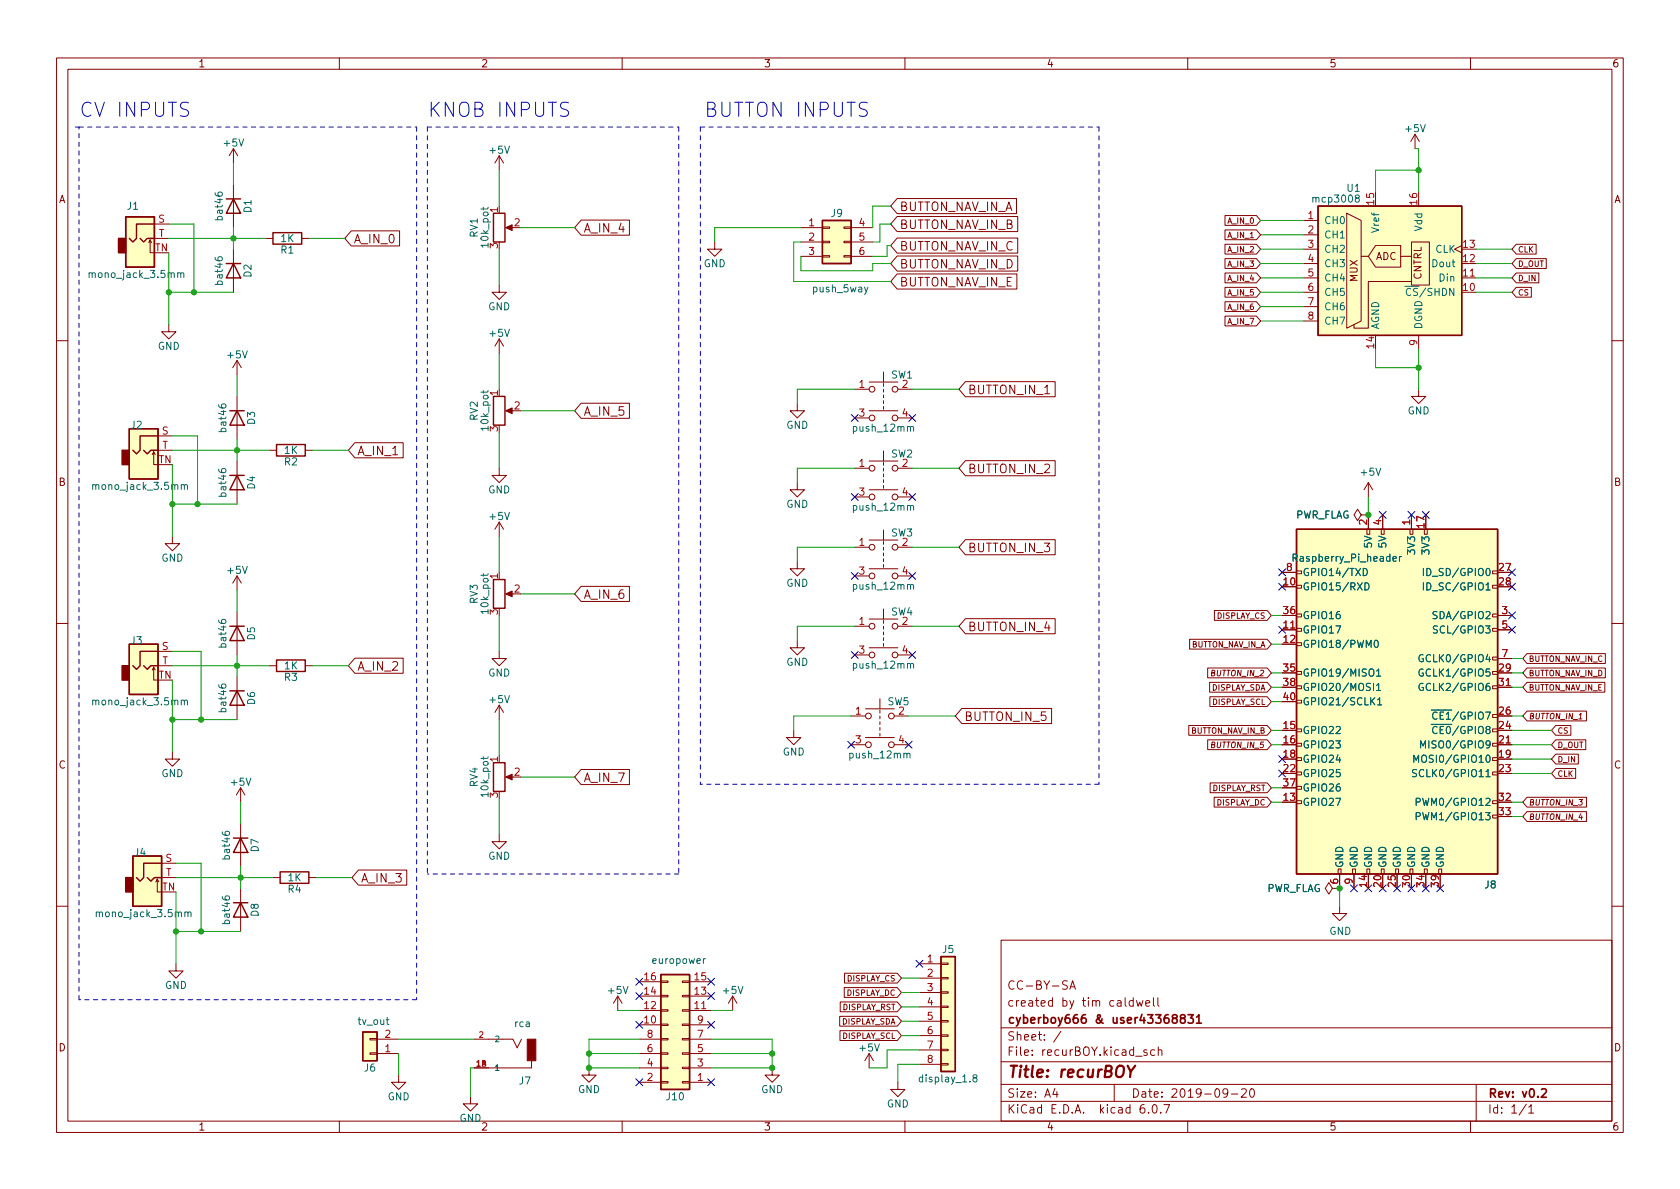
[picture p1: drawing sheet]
<svg xmlns="http://www.w3.org/2000/svg" width="297mm" height="210mm" viewBox="0 0 297 210" stroke-linecap="round" stroke-linejoin="round" font-family="sans-serif">
<defs><g id="words">
<g font-size="3.5" fill="#0000c2">
<text x="14" y="20.7">CV INPUTS</text>
<text x="75.6" y="20.7">KNOB INPUTS</text>
<text x="124.5" y="20.7">BUTTON INPUTS</text>
</g>
<text font-size="2.8" fill="#840000" x="178" y="190.6">Title: recurBOY</text>
<g font-size="2.1" fill="#840000">
<text x="103.1" y="41.1">A_IN_4</text>
<text x="159" y="40.5">BUTTON_NAV_IN_B</text>
<text x="159" y="37.3">BUTTON_NAV_IN_A</text>
<text x="62.5" y="43">A_IN_0</text>
<text x="159" y="47.5">BUTTON_NAV_IN_D</text>
<text x="159" y="44.3">BUTTON_NAV_IN_C</text>
<text x="159" y="50.6">BUTTON_NAV_IN_E</text>
<text x="171.1" y="69.7">BUTTON_IN_1</text>
<text x="103.1" y="73.5">A_IN_5</text>
<text x="63.1" y="80.5">A_IN_1</text>
<text x="171.1" y="83.7">BUTTON_IN_2</text>
<text x="171.1" y="97.6">BUTTON_IN_3</text>
<text x="103.1" y="105.9">A_IN_6</text>
<text x="171.1" y="111.6">BUTTON_IN_4</text>
<text x="63.1" y="118.6">A_IN_2</text>
<text x="170.4" y="127.5">BUTTON_IN_5</text>
<text x="103.1" y="138.3">A_IN_7</text>
<text x="63.8" y="156.1">A_IN_3</text>
<text x="178" y="178">created by tim caldwell</text>
<text x="178" y="175">CC-BY-SA</text>
<text x="178" y="184">Sheet: /</text>
<text x="178" y="181">cyberboy666 &amp; user43368831</text>
<text x="178" y="186.7">File: recurBOY.kicad_sch</text>
<text x="178" y="196.9">KiCad E.D.A. kicad 6.0.7</text>
<text x="178" y="194.1">Size: A4</text>
<text x="200" y="194.1">Date: 2019-09-20</text>
<text x="263" y="194.1">Rev: v0.2</text>
<text x="263" y="196.9">Id: 1/1</text>
</g>
<g font-size="1.8" fill="#840000">
<text x="35" y="11.9">1</text>
<text x="85" y="11.9">2</text>
<text x="135" y="11.9">3</text>
<text x="185" y="11.9">4</text>
<text x="235" y="11.9">5</text>
<text x="285" y="11.9">6</text>
<text x="10.3" y="35.9">A</text>
<text x="285.3" y="35.9">A</text>
<text x="243.2" y="46">ADC</text>
<text x="240" y="49.8" transform="rotate(-90 240 49.8)">MUX</text>
<text x="251.3" y="49.5" transform="rotate(-90 251.3 49.5)">CNTRL</text>
<text x="10.3" y="85.9">B</text>
<text x="285.3" y="85.9">B</text>
<text x="10.3" y="135.9">C</text>
<text x="285.3" y="135.9">C</text>
<text x="10.3" y="185.9">D</text>
<text x="285.3" y="185.9">D</text>
<text x="35" y="199.9">1</text>
<text x="85" y="199.9">2</text>
<text x="135" y="199.9">3</text>
<text x="185" y="199.9">4</text>
<text x="235" y="199.9">5</text>
<text x="285" y="199.9">6</text>
</g>
<g font-size="1.8" fill="#006464">
<text x="248.6" y="23.4">+5V</text>
<text x="39.7" y="25.9">+5V</text>
<text x="86.7" y="27.2">+5V</text>
<text x="232.4" y="35.8">mcp3008</text>
<text x="238.2" y="33.9">U1</text>
<text x="22.5" y="37.1">J1</text>
<text x="39.4" y="38.8" transform="rotate(-90 39.4 38.8)">bat46</text>
<text x="44.4" y="37.6" transform="rotate(-90 44.4 37.6)">D1</text>
<text x="84.5" y="42" transform="rotate(-90 84.5 42)">RV1</text>
<text x="147" y="38.3">J9</text>
<text x="234.1" y="39.6">CH0</text>
<text x="243.8" y="40.9" transform="rotate(-90 243.8 40.9)">Vref</text>
<text x="251.5" y="40.8" transform="rotate(-90 251.5 40.8)">Vdd</text>
<text x="49.7" y="44.8">R1</text>
<text x="49.7" y="42.8">1K</text>
<text x="86.4" y="43.6" transform="rotate(-90 86.4 43.6)">10k_pot</text>
<text x="88" y="43.9" transform="rotate(-90 88 43.9)">3</text>
<text x="124.4" y="47.2">GND</text>
<text x="234.1" y="42.2">CH1</text>
<text x="234.1" y="44.7">CH2</text>
<text x="234.1" y="47.2">CH3</text>
<text x="253.4" y="47.2">Dout</text>
<text x="253.8" y="44.7">CLK</text>
<text x="16.2" y="49.1">mono_jack_3.5mm</text>
<text x="39.4" y="50.2" transform="rotate(-90 39.4 50.2)">bat46</text>
<text x="44.4" y="49" transform="rotate(-90 44.4 49)">D2</text>
<text x="143.8" y="51.7">push_5way</text>
<text x="234.1" y="49.8">CH4</text>
<text x="234.1" y="52.3">CH5</text>
<text x="248.1" y="52.3">~{CS}/SHDN</text>
<text x="254.6" y="49.8">Din</text>
<text x="86.3" y="54.9">GND</text>
<text x="86.7" y="59.6">+5V</text>
<text x="234.1" y="54.9">CH6</text>
<text x="234.1" y="57.4">CH7</text>
<text x="243.8" y="58.3" transform="rotate(-90 243.8 58.3)">AGND</text>
<text x="251.5" y="58.3" transform="rotate(-90 251.5 58.3)">DGND</text>
<text x="27.9" y="61.8">GND</text>
<text x="40.3" y="63.4">+5V</text>
<text x="157.6" y="66.9">SW1</text>
<text x="23.1" y="75.8">J2</text>
<text x="40" y="76.2" transform="rotate(-90 40 76.2)">bat46</text>
<text x="45.1" y="75" transform="rotate(-90 45.1 75)">D3</text>
<text x="84.5" y="74.4" transform="rotate(-90 84.5 74.4)">RV2</text>
<text x="86.4" y="76" transform="rotate(-90 86.4 76)">10k_pot</text>
<text x="88" y="76.3" transform="rotate(-90 88 76.3)">3</text>
<text x="139" y="75.8">GND</text>
<text x="151" y="76.3">push_12mm</text>
<text x="248.9" y="73.3">GND</text>
<text x="50.3" y="82.3">R2</text>
<text x="50.3" y="80.3">1K</text>
<text x="157.6" y="80.9">SW2</text>
<text x="16.9" y="86.6">mono_jack_3.5mm</text>
<text x="40" y="87.6" transform="rotate(-90 40 87.6)">bat46</text>
<text x="45.1" y="86.5" transform="rotate(-90 45.1 86.5)">D4</text>
<text x="86.3" y="87.2">GND</text>
<text x="139" y="89.8">GND</text>
<text x="240.7" y="84.1">+5V</text>
<text x="86.7" y="91.9">+5V</text>
<text x="151" y="90.3">push_12mm</text>
<text x="157.6" y="94.9">SW3</text>
<text x="228.9" y="91.7">PWR_FLAG</text>
<text x="28.5" y="99.3">GND</text>
<text x="40.3" y="101.5">+5V</text>
<text x="229" y="99.3">Raspberry_Pi_header</text>
<text x="230.3" y="101.8">GPIO14/TXD</text>
<text x="242.6" y="96.8" transform="rotate(-90 242.6 96.8)">5V</text>
<text x="245.1" y="96.8" transform="rotate(-90 245.1 96.8)">5V</text>
<text x="250.2" y="97.8" transform="rotate(-90 250.2 97.8)">3V3</text>
<text x="252.7" y="101.8">ID_SD/GPIO0</text>
<text x="252.7" y="97.8" transform="rotate(-90 252.7 97.8)">3V3</text>
<text x="84.5" y="106.7" transform="rotate(-90 84.5 106.7)">RV3</text>
<text x="139" y="103.8">GND</text>
<text x="151" y="104.3">push_12mm</text>
<text x="230.3" y="104.4">GPIO15/RXD</text>
<text x="252.7" y="104.4">ID_SC/GPIO1</text>
<text x="23.1" y="113.9">J3</text>
<text x="45.1" y="113.1" transform="rotate(-90 45.1 113.1)">D5</text>
<text x="86.4" y="108.4" transform="rotate(-90 86.4 108.4)">10k_pot</text>
<text x="88" y="108.7" transform="rotate(-90 88 108.7)">3</text>
<text x="157.6" y="108.8">SW4</text>
<text x="230.3" y="112">GPIO17</text>
<text x="230.3" y="109.5">GPIO16</text>
<text x="254.1" y="109.5">SDA/GPIO2</text>
<text x="254.3" y="112">SCL/GPIO3</text>
<text x="40" y="114.3" transform="rotate(-90 40 114.3)">bat46</text>
<text x="50.3" y="118.4">1K</text>
<text x="86.3" y="119.6">GND</text>
<text x="139" y="117.7">GND</text>
<text x="151" y="118.2">push_12mm</text>
<text x="230.3" y="114.5">GPIO18/PWM0</text>
<text x="230.3" y="119.6">GPIO19/MISO1</text>
<text x="251.9" y="119.6">GCLK1/GPIO5</text>
<text x="251.9" y="117.1">GCLK0/GPIO4</text>
<text x="16.9" y="124.7">mono_jack_3.5mm</text>
<text x="40" y="125.7" transform="rotate(-90 40 125.7)">bat46</text>
<text x="45.1" y="124.6" transform="rotate(-90 45.1 124.6)">D6</text>
<text x="50.3" y="120.4">R3</text>
<text x="86.7" y="124.3">+5V</text>
<text x="156.9" y="124.7">SW5</text>
<text x="230.3" y="122.2">GPIO20/MOSI1</text>
<text x="230.3" y="124.7">GPIO21/SCLK1</text>
<text x="251.9" y="122.2">GCLK2/GPIO6</text>
<text x="230.3" y="129.8">GPIO22</text>
<text x="253.1" y="129.8">~{CE0}/GPIO8</text>
<text x="253.1" y="127.2">~{CE1}/GPIO7</text>
<text x="28.5" y="137.4">GND</text>
<text x="138.4" y="133.6">GND</text>
<text x="150.4" y="134.1">push_12mm</text>
<text x="230.3" y="132.3">GPIO23</text>
<text x="230.3" y="134.9">GPIO24</text>
<text x="230.3" y="137.4">GPIO25</text>
<text x="251.1" y="137.4">SCLK0/GPIO11</text>
<text x="251.4" y="134.9">MOSI0/GPIO10</text>
<text x="252.4" y="132.3">MISO0/GPIO9</text>
<text x="40.9" y="138.9">+5V</text>
<text x="84.5" y="139.1" transform="rotate(-90 84.5 139.1)">RV4</text>
<text x="86.4" y="140.8" transform="rotate(-90 86.4 140.8)">10k_pot</text>
<text x="88" y="141.1" transform="rotate(-90 88 141.1)">3</text>
<text x="230.3" y="142.5">GPIO27</text>
<text x="230.3" y="139.9">GPIO26</text>
<text x="251.6" y="142.5">PWM0/GPIO12</text>
<text x="251.6" y="145">PWM1/GPIO13</text>
<text x="23.8" y="151.4">J4</text>
<text x="40.6" y="151.8" transform="rotate(-90 40.6 151.8)">bat46</text>
<text x="45.7" y="150.6" transform="rotate(-90 45.7 150.6)">D7</text>
<text x="50.9" y="155.8">1K</text>
<text x="86.3" y="152">GND</text>
<text x="237.5" y="153.5" transform="rotate(-90 237.5 153.5)">GND</text>
<text x="240" y="153.5" transform="rotate(-90 240 153.5)">GND</text>
<text x="242.6" y="153.5" transform="rotate(-90 242.6 153.5)">GND</text>
<text x="245.1" y="153.5" transform="rotate(-90 245.1 153.5)">GND</text>
<text x="247.6" y="153.5" transform="rotate(-90 247.6 153.5)">GND</text>
<text x="250.2" y="153.5" transform="rotate(-90 250.2 153.5)">GND</text>
<text x="252.7" y="153.5" transform="rotate(-90 252.7 153.5)">GND</text>
<text x="255.3" y="153.5" transform="rotate(-90 255.3 153.5)">GND</text>
<text x="50.9" y="157.9">R4</text>
<text x="223.8" y="157.7">PWR_FLAG</text>
<text x="262.5" y="157.1">J8</text>
<text x="17.5" y="162.2">mono_jack_3.5mm</text>
<text x="40.6" y="163.2" transform="rotate(-90 40.6 163.2)">bat46</text>
<text x="45.7" y="162" transform="rotate(-90 45.7 162)">D8</text>
<text x="235" y="165.3">GND</text>
<text x="115.5" y="170.4">europower</text>
<text x="166.7" y="168.5">J5</text>
<text x="29.1" y="174.9">GND</text>
<text x="107.6" y="175.8">+5V</text>
<text x="127.9" y="175.8">+5V</text>
<text x="63.4" y="181.2">tv_out</text>
<text x="91.1" y="181.6">rca</text>
<text x="152.1" y="185.9">+5V</text>
<text x="64.4" y="189.5">J6</text>
<text x="91.8" y="191.8">J7</text>
<text x="162.9" y="191.4">display_1.8</text>
<text x="68.5" y="194.6">GND</text>
<text x="102.2" y="193.3">GND</text>
<text x="117.9" y="194.6">J10</text>
<text x="134.6" y="193.3">GND</text>
<text x="156.8" y="195.8">GND</text>
<text x="81.2" y="198.4">GND</text>
</g>
<g font-size="1.8" fill="#a90000">
<text x="28" y="39.4">S</text>
<text x="28" y="41.9">T</text>
<text x="88" y="37.6" transform="rotate(-90 88 37.6)">1</text>
<text x="90.9" y="40">2</text>
<text x="143" y="40">1</text>
<text x="151.9" y="40">4</text>
<text x="231.3" y="38.7">1</text>
<text x="231.3" y="41.3">2</text>
<text x="243" y="36.2" transform="rotate(-90 243 36.2)">15</text>
<text x="250.6" y="36.2" transform="rotate(-90 250.6 36.2)">16</text>
<text x="27.4" y="44.4">TN</text>
<text x="143" y="42.5">2</text>
<text x="143" y="45.1">3</text>
<text x="151.9" y="42.5">5</text>
<text x="151.9" y="45.1">6</text>
<text x="231.3" y="43.8">3</text>
<text x="231.3" y="46.3">4</text>
<text x="258.7" y="46.3">12</text>
<text x="258.7" y="43.8">13</text>
<text x="231.3" y="48.9">5</text>
<text x="231.3" y="51.4">6</text>
<text x="231.3" y="54">7</text>
<text x="258.7" y="51.4">10</text>
<text x="258.7" y="48.9">11</text>
<text x="231.3" y="56.5">8</text>
<text x="243" y="61.6" transform="rotate(-90 243 61.6)">14</text>
<text x="250.6" y="61.1" transform="rotate(-90 250.6 61.1)">9</text>
<text x="88" y="70" transform="rotate(-90 88 70)">1</text>
<text x="151.9" y="68.6">1</text>
<text x="159.5" y="68.6">2</text>
<text x="28.6" y="76.8">S</text>
<text x="90.9" y="72.4">2</text>
<text x="151.9" y="73.7">3</text>
<text x="159.5" y="73.7">4</text>
<text x="28" y="81.9">TN</text>
<text x="28.7" y="79.4">T</text>
<text x="151.9" y="82.5">1</text>
<text x="159.5" y="82.5">2</text>
<text x="151.9" y="87.6">3</text>
<text x="159.5" y="87.6">4</text>
<text x="241.7" y="92.8" transform="rotate(-90 241.7 92.8)">2</text>
<text x="244.2" y="92.8" transform="rotate(-90 244.2 92.8)">4</text>
<text x="249.3" y="92.8" transform="rotate(-90 249.3 92.8)">1</text>
<text x="251.8" y="93.3" transform="rotate(-90 251.8 93.3)">17</text>
<text x="151.9" y="96.5">1</text>
<text x="151.9" y="101.6">3</text>
<text x="159.5" y="96.5">2</text>
<text x="159.5" y="101.6">4</text>
<text x="227.5" y="101">8</text>
<text x="265.1" y="101">27</text>
<text x="88" y="102.3" transform="rotate(-90 88 102.3)">1</text>
<text x="90.9" y="104.8">2</text>
<text x="227" y="103.5">10</text>
<text x="265.1" y="103.5">28</text>
<text x="151.9" y="110.5">1</text>
<text x="159.5" y="110.5">2</text>
<text x="227" y="111.1">11</text>
<text x="227" y="113.7">12</text>
<text x="227" y="108.6">36</text>
<text x="265.6" y="108.6">3</text>
<text x="265.6" y="111.1">5</text>
<text x="28.6" y="114.9">S</text>
<text x="28.7" y="117.5">T</text>
<text x="151.9" y="115.6">3</text>
<text x="159.5" y="115.6">4</text>
<text x="227" y="118.7">35</text>
<text x="265.1" y="118.7">29</text>
<text x="265.6" y="116.2">7</text>
<text x="28" y="120">TN</text>
<text x="227" y="121.3">38</text>
<text x="227" y="123.8">40</text>
<text x="265.1" y="121.3">31</text>
<text x="151.3" y="126.4">1</text>
<text x="151.3" y="131.4">3</text>
<text x="158.9" y="126.4">2</text>
<text x="158.9" y="131.4">4</text>
<text x="227" y="128.9">15</text>
<text x="227" y="131.4">16</text>
<text x="265.1" y="131.4">21</text>
<text x="265.1" y="128.9">24</text>
<text x="265.1" y="126.4">26</text>
<text x="88" y="134.7" transform="rotate(-90 88 134.7)">1</text>
<text x="90.9" y="137.2">2</text>
<text x="227" y="134">18</text>
<text x="227" y="136.5">22</text>
<text x="265.1" y="134">19</text>
<text x="265.1" y="136.5">23</text>
<text x="227" y="141.6">13</text>
<text x="227" y="139.1">37</text>
<text x="265.1" y="141.6">32</text>
<text x="265.1" y="144.1">33</text>
<text x="29.3" y="152.4">S</text>
<text x="29.3" y="154.9">T</text>
<text x="28.7" y="157.5">TN</text>
<text x="236.6" y="156.3" transform="rotate(-90 236.6 156.3)">6</text>
<text x="239.1" y="156.3" transform="rotate(-90 239.1 156.3)">9</text>
<text x="241.7" y="156.8" transform="rotate(-90 241.7 156.8)">14</text>
<text x="244.2" y="156.8" transform="rotate(-90 244.2 156.8)">20</text>
<text x="246.8" y="156.8" transform="rotate(-90 246.8 156.8)">25</text>
<text x="249.3" y="156.8" transform="rotate(-90 249.3 156.8)">30</text>
<text x="251.8" y="156.8" transform="rotate(-90 251.8 156.8)">34</text>
<text x="254.4" y="156.8" transform="rotate(-90 254.4 156.8)">39</text>
<text x="114" y="173.3">16</text>
<text x="122.8" y="173.3">15</text>
<text x="164" y="170.2">1</text>
<text x="164" y="172.7">2</text>
<text x="114" y="178.4">12</text>
<text x="114" y="175.9">14</text>
<text x="122.8" y="178.4">11</text>
<text x="122.8" y="175.9">13</text>
<text x="164" y="175.3">3</text>
<text x="164" y="177.8">4</text>
<text x="68.1" y="183.5">2</text>
<text x="114" y="181">10</text>
<text x="114.4" y="183.5">8</text>
<text x="123.3" y="183.5">7</text>
<text x="123.3" y="181">9</text>
<text x="164" y="180.3">5</text>
<text x="164" y="182.9">6</text>
<text x="164" y="185.4">7</text>
<text x="68.1" y="186">1</text>
<text x="114.4" y="191.1">2</text>
<text x="114.4" y="188.6">4</text>
<text x="114.4" y="186">6</text>
<text x="123.3" y="191.1">1</text>
<text x="123.3" y="188.6">3</text>
<text x="123.3" y="186">5</text>
<text x="164" y="188">8</text>
</g>
<g font-size="1.4" fill="#840000">
<text x="217.2" y="39.5">A_IN_0</text>
<text x="217.2" y="42.1">A_IN_1</text>
<text x="217.2" y="47.2">A_IN_3</text>
<text x="217.2" y="44.6">A_IN_2</text>
<text x="268.3" y="44.6">CLK</text>
<text x="268.3" y="47.2">D_OUT</text>
<text x="217.2" y="49.7">A_IN_4</text>
<text x="217.2" y="52.2">A_IN_5</text>
<text x="268.3" y="49.7">D_IN</text>
<text x="268.3" y="52.2">CS</text>
<text x="217.2" y="54.8">A_IN_6</text>
<text x="217.2" y="57.3">A_IN_7</text>
<text x="215.1" y="109.4">DISPLAY_CS</text>
<text x="210.5" y="114.5">BUTTON_NAV_IN_A</text>
<text x="214.4" y="119.6">BUTTON_IN_2</text>
<text x="270.2" y="119.6">BUTTON_NAV_IN_D</text>
<text x="270.2" y="117">BUTTON_NAV_IN_C</text>
<text x="214.1" y="122.1">DISPLAY_SDA</text>
<text x="214.3" y="124.6">DISPLAY_SCL</text>
<text x="270.2" y="122.1">BUTTON_NAV_IN_E</text>
<text x="210.5" y="129.7">BUTTON_NAV_IN_B</text>
<text x="270.2" y="127.2">BUTTON_IN_1</text>
<text x="275.3" y="129.7">CS</text>
<text x="214.4" y="132.3">BUTTON_IN_5</text>
<text x="275.3" y="134.8">D_IN</text>
<text x="275.3" y="137.3">CLK</text>
<text x="275.3" y="132.3">D_OUT</text>
<text x="214.3" y="139.9">DISPLAY_RST</text>
<text x="215.1" y="142.4">DISPLAY_DC</text>
<text x="270.2" y="142.4">BUTTON_IN_3</text>
<text x="270.2" y="145">BUTTON_IN_4</text>
<text x="149.7" y="173.5">DISPLAY_CS</text>
<text x="148.9" y="178.6">DISPLAY_RST</text>
<text x="149.7" y="176.1">DISPLAY_DC</text>
<text x="148.7" y="181.2">DISPLAY_SDA</text>
<text x="148.9" y="183.7">DISPLAY_SCL</text>
</g>
<g font-size="1.4" fill="#a90000">
<text x="84.7" y="183.5">2</text>
<text x="84.2" y="188.6">1A</text>
<text x="85" y="188.6">B</text>
</g>
<g font-size="1.4" fill="#006464">
<text x="87.4" y="184.3">2</text>
<text x="87.4" y="189.4">1</text>
</g>
</g></defs>
<g fill="none" stroke="#840000" stroke-width=".18">
<path d="M10 10.2h277v190.1h-277zM12 12.2h273v186.1h-273zM60 10.2v2M110 10.2v2M160 10.2v2M210 10.2v2M260 10.2v2M27.3 39.6h2.5M41.3 26.3v2.5M41.3 32.6v7.7M41.3 26.3l-.8 1.3M41.3 26.3l.7 1.3"/>
<path d="M88.3 27.6l-.8 1.2M88.3 27.6v2.5M88.3 27.6l.7 1.2M102.7 38.9h8.6v2.7h-8.6l-1.1-1.3zM158.6 38.3h21.3v2.7h-21.3l-1.1-1.4zM158.6 35.1h21.1v2.7h-21.1l-1.1-1.4zM216.6 38.1h5.5l.8 .9-.8 .9h-5.5zM230.5 39h2.5M238.1 37.7l2.6 1.3v17.8l-2.6 1.2zM250.2 23.7l-.8 1.3M250.2 23.7v2.6M250.2 23.7l.8 1.3"/>
<path d="M26.3 42.9l.2-.5v2.3h.8M26.5 42.4l.3 .5M27.3 42.2h2.5M29.8 57.4v1.3h1.3l-1.3 1.2-1.2-1.2h1.2M41.3 44.1v7.6M47 42.2h1.3M53.3 42.2h1.3M62.1 40.8h8.5v2.7h-8.5l-1.1-1.3zM88.3 50.4v1.3h1.2l-1.2 1.3-1.3-1.3h1.3M88.3 59.9v2.6M88.3 59.9l-.8 1.3M88.3 59.9l.7 1.3"/>
<path d="M89.8 40.3h1M126.4 42.8v1.3h1.2l-1.2 1.2-1.3-1.2h1.3M141.6 45.3h3.8M141.6 40.3h3.8M141.6 42.8h3.8M145.4 45.2h1.3v.3h-1.3zM145.4 42.7h1.3v.2h-1.3zM145.4 40.1h1.3v.3h-1.3zM149.2 45.2h1.3v.3h-1.3zM149.2 42.7h1.3v.2h-1.3zM149.2 40.1h1.3v.3h-1.3zM150.5 45.3h3.8"/>
<path d="M150.5 40.3h3.8M150.5 42.8h3.8M158.6 48.4h21.2v2.7h-21.2l-1.1-1.3zM158.6 45.3h21.3v2.6h-21.3l-1.1-1.3zM158.6 42.1h21.3v2.7h-21.3l-1.1-1.4zM216.6 40.7h5.5l.8 .8-.8 .9h-5.5zM216.6 45.7h5.5l.8 .9-.8 .9h-5.5zM216.6 43.2h5.5l.8 .9-.8 .8h-5.5zM216.6 53.4h5.5l.8 .8-.8 .9h-5.5zM216.6 48.3h5.5l.8 .8-.8 .9h-5.5zM216.6 55.9h5.5l.8 .9-.8 .8h-5.5zM216.6 50.8h5.5l.8 .9-.8 .9h-5.5z"/>
<path d="M230.5 49.1h2.5M230.5 41.5h2.5M230.5 44.1h2.5M230.5 46.6h2.5M230.5 51.7h2.5M230.5 54.2h2.5M230.5 56.8h2.5M240.7 45.3h1.2M243.2 43.4h4.4v3.8h-4.4l-1.3-1.9zM247.6 45.3h2M249.6 42.8h3.1v7.6h-3.1zM249.6 49.8h-7.7v8.2h-2.5v-.6"/>
<path d="M250.8 59.3v2.5M258.4 43.4l-1.2 .7 1.2 .6M258.4 49.1h2.6M268.1 43.2h3.5v1.7h-3.5l-.8-.8zM268.1 48.3h4v1.7h-4l-.8-.9zM268.1 45.7h5.3v1.8h-5.3l-.8-.9zM268.1 50.8h2.7v1.8h-2.7l-.8-.9zM10 60.2h2M27.2 79.9l.2 .5M27.9 77.1h2.6M27.9 79.6h2.6M41.9 63.7v2.6"/>
<path d="M41.9 70.1v7.6M41.9 63.7l-.8 1.3M41.9 63.7l.8 1.3M47.6 79.6h1.3M54 79.6h1.2M62.7 78.3h8.6v2.7h-8.6l-1.1-1.4zM89.8 72.6h1M102.7 71.3h8.6v2.7h-8.6l-1.1-1.4zM141 71.4v1.2h1.2l-1.2 1.3-1.3-1.3h1.3M151.1 68.8h2.6M151.1 73.9h2.6M153.7 72.6h5"/>
<path d="M153.7 67.6h5M156.2 65.8v1.8M156.2 67.8v.5M156.2 68.8v.5M156.2 69.8v.6M156.2 70.9v.5M156.2 71.9v.5M156.2 79.8v1.7M158.7 68.8h2.6M158.7 73.9h2.6M170.7 67.5h15.9v2.7h-15.9l-1.2-1.4zM250.8 68.8v1.3h1.3l-1.3 1.3-1.2-1.3h1.2"/>
<path d="M285 60.2h2M26.9 80.4l.3-.5v2.3h.7M30.5 94.9v1.2h1.2l-1.2 1.3-1.3-1.3h1.3M41.9 81.5v7.6M88.3 82.8v1.3h1.2l-1.2 1.2-1.3-1.2h1.3M88.3 92.3v2.6M88.3 92.3l-.8 1.3M88.3 92.3l.7 1.3M141 85.3v1.3h1.2l-1.2 1.3-1.3-1.3h1.3M141 99.3v1.3h1.2l-1.2 1.2-1.3-1.2h1.3M151.1 82.8h2.6M151.1 87.9h2.6"/>
<path d="M151.1 96.8h2.6M153.7 86.6h5M153.7 81.5h5M153.7 95.5h5M156.2 81.8v.5M156.2 82.8v.5M156.2 83.8v.5M156.2 84.8v.5M156.2 85.8v.6M156.2 93.7v1.8M156.2 95.8v.5M156.2 96.8v.5"/>
<path d="M156.2 97.8v.5M156.2 98.8v.5M156.2 99.8v.5M158.7 82.8h2.6M158.7 87.9h2.6M158.7 96.8h2.6M170.7 81.5h15.9v2.6h-15.9l-1.2-1.3zM170.7 95.4h15.9v2.7h-15.9l-1.2-1.3zM240.7 91.1l-.7-1.1-.6 1.1 .6 1 .7-1h1.2M241.7 93.6h.5v.9h-.5zM241.9 91.1h.1M241.9 85.3l-.7 1.3"/>
<path d="M241.9 85.3v2.6M241.9 91.1v2.5M241.9 85.3l.8 1.3M244.2 93.6h.5v.9h-.5zM244.5 91.1v2.5M249.3 93.6h.5v.9h-.5zM249.6 91.1v2.5M251.8 93.6h.5v.9h-.5zM10 110.2h2M26.9 118.5l.3-.5v2.3h.7M27.2 118l.2 .5M27.9 115.2h2.6"/>
<path d="M27.9 117.7h2.6M41.9 101.8v2.6M41.9 108.2v7.6M41.9 119.6v7.6M41.9 101.8l-.8 1.3M41.9 101.8l.8 1.3M47.6 117.7h1.3M54 117.7h1.2M62.7 116.4h8.6v2.7h-8.6l-1.1-1.4zM88.3 115.2v1.3h1.2l-1.2 1.2-1.3-1.2h1.3M89.8 105h1M102.7 103.7h8.6v2.7h-8.6l-1.1-1.4z"/>
<path d="M141 113.3v1.2h1.2l-1.2 1.3-1.3-1.3h1.3M151.1 110.7h2.6M151.1 115.8h2.6M151.1 101.8h2.6M153.7 114.5h5M153.7 109.5h5M153.7 100.6h5M156.2 107.7v1.8M156.2 109.7v.5M156.2 110.7v.5M156.2 111.8v.5M156.2 112.8v.5"/>
<path d="M156.2 113.8v.5M158.7 110.7h2.6M158.7 115.8h2.6M158.7 101.8h2.6M170.7 109.4h15.9v2.7h-15.9l-1.2-1.4zM210.3 113h13.7l.8 .9-.8 .9h-13.7zM213.5 118.1h10.5l.8 .9-.8 .9h-10.5zM214.7 108h9.3l.8 .8-.8 .9h-9.3zM226.7 111.4h2.5M226.7 101.2h2.5M229.2 118.7h.9v.5h-.9zM229.2 113.7h.9v.5h-.9z"/>
<path d="M229.2 111.1h.9v.5h-.9zM229.2 108.6h.9v.5h-.9zM229.2 103.5h.9v.5h-.9zM229.2 101h.9v.5h-.9zM263.9 118.7h.9v.5h-.9zM263.9 116.2h.9v.5h-.9zM263.9 111.1h.9v.5h-.9zM263.9 108.6h.9v.5h-.9zM263.9 103.5h.9v.5h-.9zM263.9 101h.9v.5h-.9zM264.8 111.4h2.5M264.8 108.8h2.5"/>
<path d="M264.8 116.5h2.5M270 118.1h13.8v1.8h-13.8l-.8-.9zM270 115.6h13.8v1.7h-13.8l-.8-.8zM285 110.2h2M30.5 133v1.2h1.2l-1.2 1.3-1.3-1.3h1.3M42.5 139.3v2.6M42.5 139.3l-.7 1.3M42.5 139.3l.8 1.3M88.3 124.7v2.5M88.3 124.7l-.8 1.3M88.3 124.7l.7 1.3M89.8 137.4h1"/>
<path d="M102.7 136.1h8.6v2.6h-8.6l-1.1-1.3zM140.3 129.2v1.2h1.3l-1.3 1.3-1.2-1.3h1.2M150.5 126.6h2.5M150.5 131.7h2.5M153 130.4h5.1M153 125.3h5.1M155.6 123.6v1.7M155.6 125.6v.5M155.6 126.6v.5M155.6 127.6v.5M155.6 128.6v.6M155.6 129.7v.5"/>
<path d="M158.1 126.6h2.6M158.1 131.7h2.6M170.1 125.3h15.8v2.6h-15.8l-1.2-1.3zM210.2 128.3h13.8l.8 .9-.8 .8h-13.8zM213.5 130.8h10.5l.8 .9-.8 .9h-10.5zM213.9 120.7h10.1l.8 .8-.8 .9h-10.1zM213.9 123.2h10.1l.8 .9-.8 .8h-10.1zM214 138.4h10l.8 .9-.8 .9h-10zM229.2 139.1h.9v.5h-.9zM229.2 136.5h.9v.5h-.9zM229.2 134h.9v.5h-.9zM229.2 131.4h.9v.5h-.9z"/>
<path d="M229.2 128.9h.9v.5h-.9zM229.2 123.8h.9v.5h-.9zM229.2 121.3h.9v.5h-.9zM263.9 136.5h.9v.5h-.9zM263.9 134h.9v.5h-.9zM263.9 131.4h.9v.5h-.9zM263.9 121.3h.9v.5h-.9zM264.8 131.7h2.5M264.8 121.5h2.5M270 120.7h13.7v1.7h-13.7l-.8-.9zM270 125.7h10.5v1.8h-10.5l-.8-.9zM275.1 133.4h4v1.7h-4l-.8-.9z"/>
<path d="M275.1 135.9h3.5v1.7h-3.5l-.8-.8zM275.1 130.8h5.3v1.8h-5.3l-.8-.9zM275.1 128.3h2.6v1.7h-2.6l-.8-.8zM27.6 156l.2-.6v2.3h.8M27.8 155.4l.3 .6M28.6 155.2h2.5M28.6 152.6h2.5M42.5 145.7v7.6M42.5 157.1v7.6M48.3 155.2h1.2M54.6 155.2h1.3M63.4 153.9h8.5v2.6h-8.5l-1.2-1.3z"/>
<path d="M88.3 147.6v1.2h1.2l-1.2 1.3-1.3-1.3h1.3M214.7 141h9.3l.8 .9-.8 .8h-9.3zM229.2 141.6h.9v.5h-.9zM235.6 157.1l-.7-1-.6 1 .6 1 .7-1h1.3M236.6 153.7h.5v.9h-.5zM236.9 157.1h.1M236.9 154.6v2.5M239.1 153.7h.5v.9h-.5zM239.4 154.6v2.5M241.7 153.7h.5v.9h-.5zM244.2 153.7h.5v.9h-.5zM246.8 153.7h.5v.9h-.5z"/>
<path d="M249.3 153.7h.5v.9h-.5zM251.8 153.7h.5v.9h-.5zM254.4 153.7h.5v.9h-.5zM263.9 144.1h.9v.5h-.9zM263.9 141.6h.9v.5h-.9zM270 141h10.5v1.7h-10.5l-.8-.8zM270 143.5h10.5v1.8h-10.5l-.8-.9zM10 160.2h2M31.1 170.4v1.3h1.3l-1.3 1.3-1.3-1.3h1.3M109.2 176.1l-.7 1.3M109.2 176.1v2.6M109.2 176.1l.8 1.3"/>
<path d="M113 178.7h3.8M113 176.1h3.8M113 173.6h3.8M116.8 173.5h1.3v.2h-1.3zM116.8 176h1.3v.3h-1.3zM116.8 178.6h1.3v.2h-1.3zM120.6 173.5h1.3v.2h-1.3zM120.6 176h1.3v.3h-1.3zM120.6 178.6h1.3v.2h-1.3zM121.9 178.7h3.8M121.9 176.1h3.8M121.9 173.6h3.8"/>
<path d="M129.5 176.1l-.7 1.3M129.5 176.1v2.6M129.5 176.1l.8 1.3M148.5 179.7h10.1l.8 .9-.8 .9h-10.1zM148.6 177.2h10l.8 .8-.8 .9h-10zM149.3 174.6h9.3l.8 .9-.8 .9h-9.3zM149.3 172.1h9.3l.8 .9-.8 .8h-9.3zM162.6 170.4h3.8M162.6 173h3.8M162.6 175.5h3.8M162.6 178h3.8M166.4 177.9h1.2v.3h-1.2z"/>
<path d="M166.4 175.4h1.2v.2h-1.2zM166.4 172.8h1.2v.3h-1.2zM166.4 170.3h1.2v.3h-1.2zM177 166.3h108v32h-108zM188.7 173.5l-.6-.1-.2 .3 .1 .4 .6 .3v.4l-.2 .1h-.5M189.1 174.9l.5-1.5 .5 1.5M189.3 174.5h.7M200.4 177l-.5-.1-.3 .3v.4l.2 .3h.6M200.4 176.4v1.5M200.9 176.9l.3 1 .3-.7 .3 .7 .3-1M202.6 177.4l.7-.1-.1-.3-.4-.1-.2 .2v.8h.6M203.9 176.4v1.3l.2 .2"/>
<path d="M204.7 176.4v1.3l.2 .2M236.9 160.3v1.2h1.2l-1.2 1.3-1.3-1.3h1.3M285 160.2h2M60 198.3v2M65.4 183.6h1.3v.3h-1.3zM65.4 186.2h1.3v.2h-1.3zM66.7 186.3h3.8M66.7 183.8h3.8M70.5 190.1v1.3h1.3l-1.3 1.3-1.3-1.3h1.3M83.2 193.9v1.3h1.3l-1.3 1.3-1.3-1.3h1.3M83.8 183.8h6.9l.7 1.5 .8-1.5M94 187.6v1.2h-10.2"/>
<path d="M104.1 188.8v1.3h1.3l-1.3 1.3-1.2-1.3h1.2M110 198.3v2M113 186.3h3.8M113 183.8h3.8M113 188.8h3.8M113 191.4h3.8M113 181.2h3.8M116.8 181.1h1.3v.3h-1.3zM116.8 183.6h1.3v.3h-1.3zM116.8 186.2h1.3v.2h-1.3zM116.8 188.7h1.3v.3h-1.3zM116.8 191.3h1.3v.2h-1.3z"/>
<path d="M120.6 181.1h1.3v.3h-1.3zM120.6 183.6h1.3v.3h-1.3zM120.6 186.2h1.3v.2h-1.3zM120.6 188.7h1.3v.3h-1.3zM120.6 191.3h1.3v.2h-1.3zM121.9 186.3h3.8M121.9 183.8h3.8M121.9 188.8h3.8M121.9 191.4h3.8M121.9 181.2h3.8M136.5 188.8v1.3h1.3l-1.3 1.3-1.2-1.3h1.2M148.5 182.3h10.1l.8 .8-.8 .9h-10.1z"/>
<path d="M153.7 186.3l-.8 1.3M153.7 186.3v2.5M153.7 186.3l.7 1.3M158.7 191.4v1.3h1.3l-1.3 1.2-1.2-1.2h1.2M160 198.3v2M162.6 180.6h3.8M162.6 183.1h3.8M162.6 185.7h3.8M162.6 188.2h3.8M166.4 188.1h1.2v.2h-1.2zM166.4 185.5h1.2v.3h-1.2zM166.4 183h1.2v.3h-1.2z"/>
<path d="M166.4 180.5h1.2v.2h-1.2zM177 194.8h108M177 191.8h108M177 187.8h108M177 181.8h108M186.5 192.5l-.4 1h1M186.9 193v1M187.6 182.4l-1.3 1.9M197 191.8v3M202.3 195.3a.59 .59 0 0 0-.7 .7v.5l.1 .3h.4l.3-.1v-.5l-.1-.2-.4-.1-.3 .3M202.8 185.7l-.4-.1-.2 .2 .1 .3 .5 .1v.4h-.6M203.1 196.7v.1"/>
<path d="M203.9 195.4l.2-.1a.81 .81 0 0 1 .6 .7 .81 .81 0 0 1-.3 .8h-.2a.81 .81 0 0 1-.6-.6 .81 .81 0 0 1 .3-.8zM204.1 185.7l-.4-.1-.3 .3v.4l.2 .3h.5M204.8 185.8l.2-.2 .4 .1v.9M204.8 185.1v1.5M205.2 196.7v.1M205.8 195.3h1l-.7 1.5M210 198.3v2M217.1 193.2l-.3 .3h-.3l-.3-.3 .2-.6 .4-.1 .2 .2a.99 .99 0 0 1-.4 1.3h-.2M217.7 193.5h1.2M219.5 192.7l.6-.2 .2 .2 .1 .3-1 1h1M221.1 192.7l.2-.2a.81 .81 0 0 1 .6 .7 .81 .81 0 0 1-.3 .8h-.2a.81 .81 0 0 1-.3-1.3zM260 198.3v2"/>
<path d="M261 191.8v6.5M269.9 195.3l-1.3 1.9M270.3 195.8l.4-.5v1.5M270.3 196.8h.9"/>
<circle cx="154.2" cy="68.8" r=".51"/>
<circle cx="154.2" cy="73.9" r=".51"/>
<circle cx="158.2" cy="68.8" r=".51"/>
<circle cx="158.2" cy="73.9" r=".51"/>
<circle cx="154.2" cy="87.9" r=".51"/>
<circle cx="154.2" cy="82.8" r=".51"/>
<circle cx="154.2" cy="96.8" r=".51"/>
<circle cx="158.2" cy="96.8" r=".51"/>
<circle cx="158.2" cy="87.9" r=".51"/>
<circle cx="158.2" cy="82.8" r=".51"/>
<circle cx="154.2" cy="101.8" r=".51"/>
<circle cx="154.2" cy="115.8" r=".51"/>
<circle cx="154.2" cy="110.7" r=".51"/>
<circle cx="158.2" cy="101.8" r=".51"/>
<circle cx="158.2" cy="110.7" r=".51"/>
<circle cx="158.2" cy="115.8" r=".51"/>
<circle cx="153.5" cy="126.6" r=".51"/>
<circle cx="153.5" cy="131.7" r=".51"/>
<circle cx="157.6" cy="126.6" r=".51"/>
<circle cx="157.6" cy="131.7" r=".51"/>
</g>
<path d="M210.1 179.4h.9l-.5 .6 .4 .1v.7l-.2 .1h-.4l-.2-.1M211.6 179.9l.4-.5v1.5M207.6 180.1l-.3-.3v-.2l.3-.2 .4 .1 .1 .2v.2l-.7 .2-.1 .3v.4l.3 .1h.4l.1-.3v-.2l-.3-.3M209 180.1l-.3-.3 .1-.2 .2-.2 .4 .1 .2 .2-.1 .2-.7 .2-.1 .3 .1 .4 .2 .1h.3l.3-.3-.1-.4-.2-.1M211.6 180.9h.8M272.6 192.7l.5-.2 .2 .2 .1 .3-.9 1h.9" fill="none" stroke="#840000" stroke-width=".3"/>
<path d="M199.4 188.5l.5 1 .8-1M199.9 189.5l-.1 1" fill="none" stroke="#840000" stroke-width=".4"/>
<g fill="none" stroke="#840000" stroke-width=".25">
<path d="M22.2 38.3h5.1v8.9h-5.1zM27.3 39.6h-3.2v2.6l-.6 .6-.6-.6M40 35.2h2.5M41.3 35.2l1.2 2.5h-2.5zM87.2 37.7h2.1v5.1h-2.1zM145.4 39h5.1v7.6h-5.1zM233 36.4h25.4v22.9h-25.4zM24.8 42.2l.6 .6 .6-.6h1.3M40 46.6h2.5M41.3 46.6l1.2 2.5h-2.5zM48.3 41.1h5v2.1h-5zM22.9 75.8h5v8.9h-5z"/>
<path d="M25.4 79.6l.6 .7 .7-.7h1.2M27.9 77.1h-3.1v2.5l-.7 .7-.6-.7M40.6 72.6h2.6M41.9 72.6l1.3 2.6h-2.6zM48.9 78.6h5.1v2h-5.1zM87.2 70.1h2.1v5.1h-2.1zM40.6 84.1h2.6M41.9 84.1l1.3 2.5h-2.6zM229.2 93.6h35.6v61h-35.6zM22.9 113.9h5v8.9h-5zM25.4 117.7l.6 .7 .7-.7h1.2M27.9 115.2h-3.1v2.5l-.7 .7-.6-.7"/>
<path d="M40.6 110.7h2.6M41.9 110.7l1.3 2.6h-2.6zM48.9 116.7h5.1v2h-5.1zM87.2 102.5h2.1v5.1h-2.1zM40.6 122.2h2.6M41.9 122.2l1.3 2.5h-2.6zM87.2 134.9h2.1v5h-2.1zM23.5 151.4h5.1v8.9h-5.1zM26 155.2l.7 .6 .6-.6h1.3M28.6 152.6h-3.2v2.6l-.6 .6-.7-.6M41.3 159.6h2.5M41.3 148.2h2.5"/>
<path d="M42.5 159.6l1.3 2.6h-2.5zM42.5 148.2l1.3 2.5h-2.5zM49.5 154.2h5.1v2h-5.1zM116.8 172.3h5.1v20.4h-5.1zM166.4 169.2h2.5v20.3h-2.5zM64.1 182.5h2.6v5.1h-2.6z"/>
</g>
<g fill="#ffffc2" stroke="#ffffc2" stroke-width=".18">
<path d="M64.1 182.5h2.6v5.1h-2.6z"/>
<path d="M166.4 169.2h2.5v20.3h-2.5z"/>
<path d="M116.8 172.3h5.1v20.4h-5.1z"/>
<path d="M233 36.4h25.4v22.9h-25.4z"/>
<path d="M23.5 151.4h5.1v8.9h-5.1z"/>
<path d="M22.9 113.9h5v8.9h-5z"/>
<path d="M22.2 38.3h5.1v8.9h-5.1z"/>
<path d="M22.9 75.8h5v8.9h-5z"/>
<path d="M229.2 93.6h35.6v61h-35.6z"/>
<path d="M145.4 39h5.1v7.6h-5.1z"/>
</g>
<g fill="#840000" stroke="#840000" stroke-width=".18">
<path d="M93.2 183.8h1.5v3.8h-1.5z"/>
<path d="M89.4 137.4l1.2-.5v1z"/>
<path d="M89.4 72.6l1.2-.5v1z"/>
<path d="M89.4 40.3l1.2-.6v1.1z"/>
<path d="M89.4 105l1.2-.5v1z"/>
</g>
<g fill="none" stroke="#006464" stroke-width=".18">
<path d="M85.5 36.7v.4M86.3 36.7l-.2 .3h-1.1M239.9 35l-.3-.2 .1-.2 .2-.1h.3l.1 .2v.2l-.6 .2-.1 .2v.2l.3 .2h.2l.2-.2v-.4l-.2-.1M31.4 48.4l.2-.2 .3 .1 .1 .8M32 48.4l.1-.2 .3 .1 .1 .8M153.5 50.8l-.5 1.1-.1 .1M85.5 69v.5M86.3 69l-.2 .3h-1.1M161 75.6l.2-.2 .3 .1v.8M32.1 85.8l.1-.1 .3 .1 .1 .7M32.6 85.9l.2-.2 .3 .1v.7M161 89.6l.2-.2h.3v.8"/>
<path d="M246.3 98.8l.6-.1-.1-.2-.3-.1-.2 .2v.6h.5M247.4 98.4v.8M247.8 98.4l-.4 .2M85.5 101.4v.5M86.3 101.4l-.2 .3h-1.1M161 117.5l.2-.2 .3 .1v.8M161 103.5l.2-.1h.3v.8M241 100.5a.64 .64 0 0 1 .8 .7 .64 .64 0 0 1-.8 .6zM241.3 103.1a.64 .64 0 0 1 .8 .6 .64 .64 0 0 1-.8 .6zM243.1 113.3l.2-.1a.68 .68 0 0 1 .4 .7 .68 .68 0 0 1-.4 .6l-.2-.1-.1-.4zM243.4 118.7l.4-.4v1.3M243.4 119.6h.7"/>
<path d="M251.6 118.4a.59 .59 0 0 0-.7 .5 .59 .59 0 0 0 .7 .6l.1-.5h-.3M251.6 115.8a.59 .59 0 0 0-.7 .6 .59 .59 0 0 0 .7 .6l.1-.5h-.3M251.7 100.5v1.3M251.7 103.1v1.2M254.1 108.2l-.5-.1-.2 .2v.3l.6 .3 .1 .3-.3 .2-.4-.1M254.1 110.7h-.4l-.2 .1v.4l.5 .2 .1 .3-.2 .2h-.5M32.1 123.9l.1-.1 .3 .1 .1 .7M32.6 124l.2-.2 .3 .1v.7M85.5 133.8v.5M86.3 133.8l-.2 .3h-1.1M160.4 133.4l.1-.2 .3 .1 .1 .7M242.5 123.9l.6 .7"/>
<path d="M243.1 123.4l-.7 .7M243.4 121.2l.4-.4v1.3M243.4 122.1h.7M243.6 123.7l.3-.3v1.2M243.6 124.6h.7M250 134.8v-1.3l.4 .9 .4-.9v1.3M250.5 136.1h-.5l-.2 .1v.4l.5 .2 .2 .3-.3 .2h-.5M251.2 132.3v-1.3l.4 .9 .4-.9v1.3M251.6 120.9a.59 .59 0 0 0-.7 .6 .59 .59 0 0 0 .7 .5l.1-.4h-.3M250.4 141.8h.6l.1-.2v-.3l-.7-.1v1.2M250.4 144.4l.6-.1 .1-.2v-.3l-.7-.1v1.3M32.7 161.4l.2-.1h.3v.8"/>
<path d="M33.2 161.4l.2-.1h.3l.1 .8M124.7 169.5l-.3 .3M172.3 190.6l-.3-.2 .1-.2 .2-.1h.3l.2 .2-.1 .2-.6 .2-.1 .1v.3l.3 .2h.2l.3-.2-.1-.4-.2-.1"/>
</g>
<g fill="#840000" stroke="#840000" stroke-width=".25">
<path d="M22.2 155.2h1.3v2.5h-1.3z"/>
<path d="M21.6 117.7h1.3v2.6h-1.3z"/>
<path d="M21 42.2h1.2v2.5h-1.2z"/>
<path d="M21.6 79.6h1.3v2.6h-1.3z"/>
</g>
<path d="M100.5 18.2l-.9-.1a.61 .61 0 0 0-.5 .6 .61 .61 0 0 0 .5 .6 .91 .91 0 0 1 .9 .6 .64 .64 0 0 1-.5 .7l-.9-.1" fill="none" stroke="#0000c2" stroke-width=".18"/>
<g fill="none" stroke="#0000c2" stroke-width=".18" stroke-dasharray=".8 .8">
<path d="M13.3 22.5h.7M14 22.5h59.7M73.7 22.5v154.3M75.6 22.5v132.1M75.6 22.5h44.4M120 22.5v132.1M123.8 22.5v116.2M123.8 22.5h70.5M194.3 22.5v116.2M194.3 138.7h-70.5M120 154.6h-44.4M14 176.8v-154.3"/>
<path d="M73.7 176.8h-59.7"/>
</g>
<g fill="none" stroke="#009600" stroke-width=".18">
<path d="M29.8 39.6h4.5v12.1M41.3 28.8v3.8M88.3 30.1v6.3M157.5 39.6h-1.9v3.2h-1.3M157.5 36.4h-3.2v3.9M222.9 39h7.6M250.2 26.3h.6v7.6M250.8 30.1h-7.6v3.8M29.8 42.2h17.2M29.8 44.7v12.7M29.8 51.7h11.5M41.3 40.3v3.8"/>
<path d="M54.6 42.2h6.4M88.3 44.1v6.3M92.1 40.3h9.5M141.6 42.8h-1.3v7h17.2M141.6 40.3h-15.2v2.5M141.6 45.3v2.6h12.7v-1.3h3.2M157.5 43.4h-.7v1.9h-2.5M222.9 44.1h7.6M222.9 41.5h7.6M222.9 49.1h7.6M222.9 46.6h7.6M222.9 51.7h7.6"/>
<path d="M222.9 54.2h7.6M222.9 56.8h7.6M261 44.1h6.3M261 49.1h6.3M261 46.6h6.3M261 51.7h6.3M30.5 79.6h17.1M30.5 77.1h4.4v12M41.9 66.3v3.8M41.9 77.7v3.8M55.2 79.6h6.4M88.3 62.5v6.3"/>
<path d="M88.3 76.4v6.4M92.1 72.6h9.5M151.1 68.8h-10.1v2.6M161.3 68.8h8.2M243.2 61.8v3.2h7.6M250.8 61.8v7M30.5 82.2v12.7M30.5 89.1h11.4M88.3 94.9v6.3M151.1 82.8h-10.1v2.5M151.1 96.8h-10.1v2.5M161.3 82.8h8.2"/>
<path d="M161.3 96.8h8.2M241.9 87.9v3.2M30.5 117.7h17.1M30.5 115.2h5.1v12M41.9 104.4v3.8M41.9 115.8v3.8M55.2 117.7h6.4M88.3 108.8v6.4M92.1 105h9.5M151.1 110.7h-10.1v2.6M161.3 110.7h8.2M224.8 119h1.9"/>
<path d="M224.8 113.9h1.9M224.8 108.8h1.9M267.3 119h1.9M267.3 116.5h1.9M30.5 120.3v12.7M30.5 127.2h11.4M88.3 127.2v6.4M92.1 137.4h9.5M150.5 126.6h-10.2v2.6M160.7 126.6h8.2M224.8 129.2h1.9M224.8 131.7h1.9"/>
<path d="M224.8 121.5h1.9M224.8 124.1h1.9M224.8 139.3h1.9M267.3 126.6h1.9M267.3 129.2h7M267.3 136.8h7M267.3 131.7h7M267.3 121.5h1.9M267.3 134.2h7M31.1 152.6h4.5v12.1M31.1 155.2h17.2M31.1 157.7v12.7"/>
<path d="M42.5 141.9v3.8M42.5 153.3v3.8M55.9 155.2h6.3M88.3 141.2v6.4M224.8 141.9h1.9M236.9 157.1v3.2M267.3 144.4h1.9M267.3 141.9h1.9M31.1 164.7h11.4M109.2 178.7h3.8M125.7 178.7h3.8M159.4 178h3.2"/>
<path d="M159.4 175.5h3.2M159.4 173h3.2M70.5 183.8h13.3M70.5 186.3v3.8M83.8 188.8h-.6v5.1M104.1 186.3h8.9M113 183.8h-8.9v5h8.9M125.7 186.3h10.8M125.7 183.8h10.8v5h-10.8M159.4 180.6h3.2M159.4 183.1h3.2M162.6 185.7h-5.8v3.1h-3.1"/>
<path d="M162.6 188.2h-3.9v3.2"/>
</g>
<g fill="none" stroke="#000084" stroke-width=".18">
<path d="M150.5 73.3l1.2 1.2M151.7 73.3l-1.2 1.2M160.7 73.3l1.2 1.2M161.9 73.3l-1.2 1.2M150.5 87.3l1.2 1.2M151.7 87.3l-1.2 1.2M160.7 87.3l1.2 1.2M161.9 87.3l-1.2 1.2M243.9 90.4l1.2 1.3M245.1 90.4l-1.2 1.3M248.9 90.4l1.3 1.3M250.2 90.4l-1.3 1.3"/>
<path d="M251.5 90.4l1.2 1.3M252.7 90.4l-1.2 1.3M150.5 101.2l1.2 1.3M150.5 115.2l1.2 1.2M151.7 101.2l-1.2 1.3M151.7 115.2l-1.2 1.2M160.7 101.2l1.2 1.3M160.7 115.2l1.2 1.2M161.9 101.2l-1.2 1.3M161.9 115.2l-1.2 1.2M226.1 110.8l1.2 1.2M226.1 103.1l1.2 1.3"/>
<path d="M226.1 100.6l1.2 1.2M227.3 110.8l-1.2 1.2M227.3 103.1l-1.2 1.3M227.3 100.6l-1.2 1.2M266.7 108.2l1.2 1.2M266.7 103.1l1.2 1.3M266.7 100.6l1.2 1.2M266.7 110.8l1.2 1.2M267.9 108.2l-1.2 1.2M267.9 103.1l-1.2 1.3M267.9 100.6l-1.2 1.2M267.9 110.8l-1.2 1.2"/>
<path d="M149.9 131.1l1.2 1.2M151.1 131.1l-1.2 1.2M160 131.1l1.3 1.2M161.3 131.1l-1.3 1.2M226.1 136.2l1.2 1.2M226.1 133.6l1.2 1.2M227.3 136.2l-1.2 1.2M227.3 133.6l-1.2 1.2M238.8 156.5l1.2 1.2M240 156.5l-1.2 1.2M241.3 156.5l1.2 1.2M242.5 156.5l-1.2 1.2"/>
<path d="M243.9 156.5l1.2 1.2M245.1 156.5l-1.2 1.2M246.4 156.5l1.2 1.2M247.6 156.5l-1.2 1.2M248.9 156.5l1.3 1.2M250.2 156.5l-1.3 1.2M251.5 156.5l1.2 1.2M252.7 156.5l-1.2 1.2M254 156.5l1.2 1.2M255.2 156.5l-1.2 1.2M112.4 175.5l1.2 1.3M112.4 173l1.2 1.2"/>
<path d="M113.6 175.5l-1.2 1.3M113.6 173l-1.2 1.2M125.1 175.5l1.2 1.3M125.1 173l1.2 1.2M126.3 175.5l-1.2 1.3M126.3 173l-1.2 1.2M162 169.8l1.2 1.2M163.2 169.8l-1.2 1.2M112.4 180.6l1.2 1.2M112.4 190.8l1.2 1.2M113.6 180.6l-1.2 1.2M113.6 190.8l-1.2 1.2"/>
<path d="M125.1 180.6l1.2 1.2M125.1 190.8l1.2 1.2M126.3 180.6l-1.2 1.2M126.3 190.8l-1.2 1.2"/>
</g>
<g fill="#009600" stroke="#009600" stroke-width=".18">
<circle cx="236.9" cy="157.1" r=".46"/>
<circle cx="241.9" cy="91.1" r=".46"/>
<circle cx="250.8" cy="65" r=".46"/>
<circle cx="250.8" cy="30.1" r=".46"/>
<circle cx="136.5" cy="186.3" r=".46"/>
<circle cx="136.5" cy="188.8" r=".46"/>
<circle cx="35.6" cy="164.7" r=".46"/>
<circle cx="104.1" cy="188.8" r=".46"/>
<circle cx="104.1" cy="186.3" r=".46"/>
<circle cx="42.5" cy="155.2" r=".46"/>
<circle cx="31.1" cy="164.7" r=".46"/>
<circle cx="41.3" cy="42.2" r=".46"/>
<circle cx="34.3" cy="51.7" r=".46"/>
<circle cx="41.9" cy="117.7" r=".46"/>
<circle cx="35.6" cy="127.2" r=".46"/>
<circle cx="30.5" cy="127.2" r=".46"/>
<circle cx="30.5" cy="89.1" r=".46"/>
<circle cx="34.9" cy="89.1" r=".46"/>
<circle cx="29.8" cy="51.7" r=".46"/>
<circle cx="41.9" cy="79.6" r=".46"/>
</g>
<use href="#words"/>
</svg>
